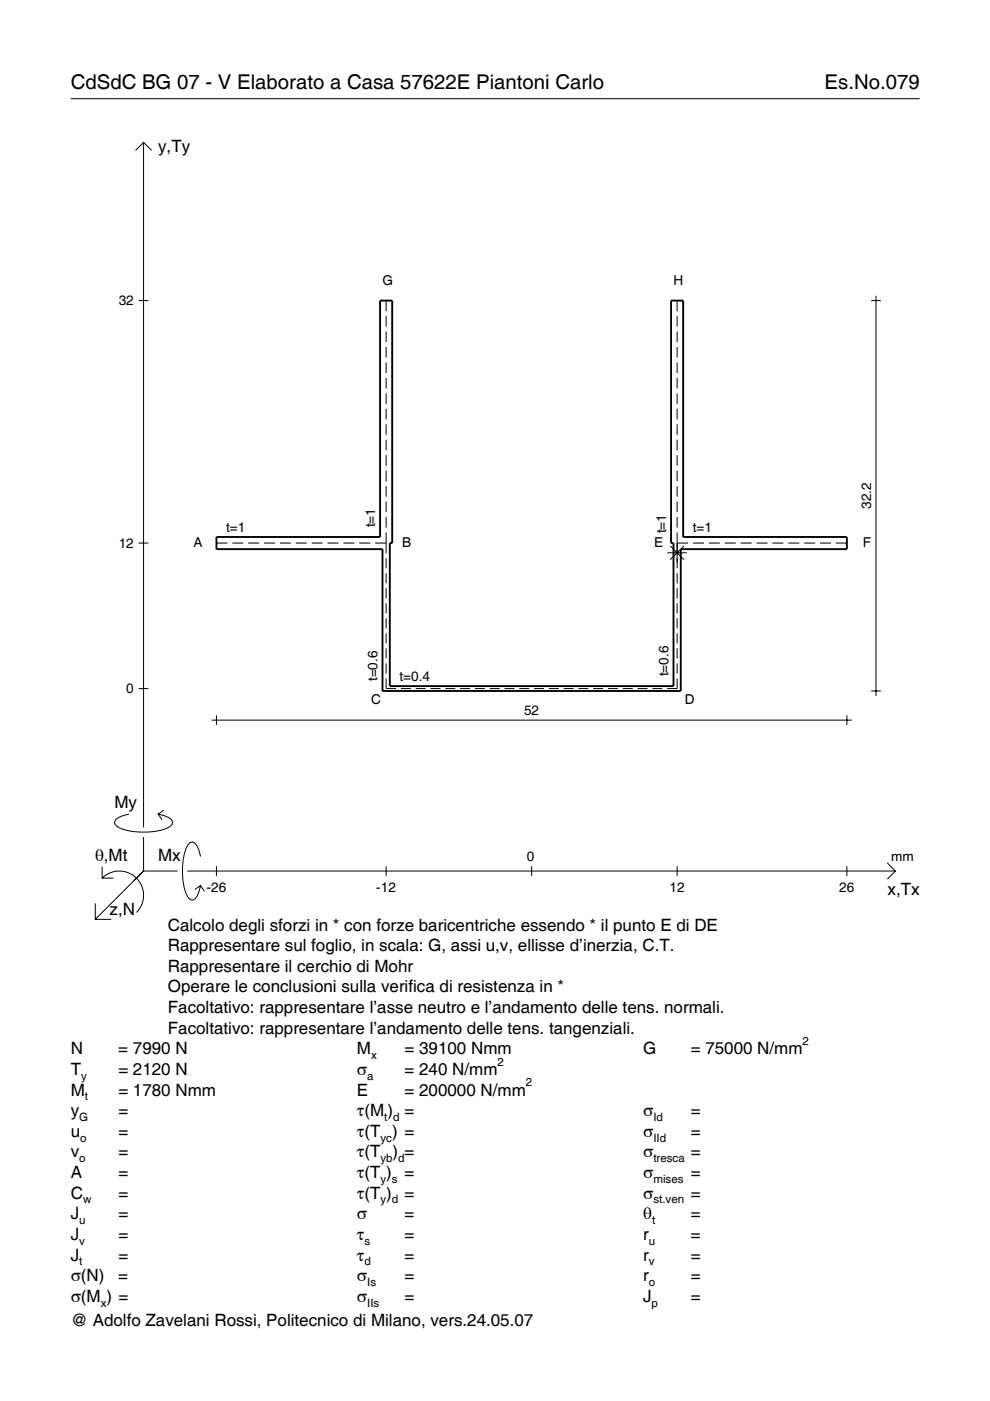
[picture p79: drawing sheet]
<svg xmlns="http://www.w3.org/2000/svg" width="210mm" height="297mm" viewBox="0 0 210 297" stroke-linecap="round" stroke-linejoin="round" font-family="sans-serif">
<defs><g id="words">
<g font-size="4.3">
<text x="15" y="18.9">CdSdC BG 07 - V Elaborato a Casa 57622E Piantoni Carlo</text>
<text x="174.8" y="18.9">Es.No.079</text>
</g>
<g font-size="3.6">
<text x="33.5" y="32.3">y,Ty</text>
<text x="24.3" y="171.3">My</text>
<text x="20.1" y="182.6">θ,Mt</text>
<text x="33.5" y="182.6">Mx</text>
<text x="188.2" y="189.8">x,Tx</text>
<text x="23.2" y="193.9">z,N</text>
<text x="35.6" y="197.3">Calcolo degli sforzi in * con forze baricentriche essendo * il punto E di DE</text>
<text x="35.6" y="201.7">Rappresentare sul foglio, in scala: G, assi u,v, ellisse d’inerzia, C.T.</text>
<text x="35.6" y="206">Rappresentare il cerchio di Mohr</text>
<text x="35.6" y="210.4">Operare le conclusioni sulla verifica di resistenza in *</text>
<text x="35.6" y="214.8">Facoltativo: rappresentare l’asse neutro e l’andamento delle tens. normali.</text>
<text x="35.6" y="219.2">Facoltativo: rappresentare l’andamento delle tens. tangenziali.</text>
<text x="15" y="223.5">N</text>
<text x="15" y="227.9">T</text>
<text x="25.1" y="223.5">= 7990 N</text>
<text x="25.1" y="227.9">= 2120 N</text>
<text x="75.7" y="227.9">σ</text>
<text x="75.7" y="223.5">M</text>
<text x="85.8" y="223.5">= 39100 Nmm</text>
<text x="85.8" y="227.9">= 240 N/mm</text>
<text x="136.4" y="223.5">G</text>
<text x="146.5" y="223.5">= 75000 N/mm</text>
<text x="15" y="232.3">M</text>
<text x="25.1" y="232.3">= 1780 Nmm</text>
<text x="75.7" y="232.3">E</text>
<text x="85.8" y="232.3">= 200000 N/mm</text>
<text x="15" y="236.7">y</text>
<text x="25.1" y="236.7">=</text>
<text x="75.7" y="236.7">τ(M ) =</text>
<text x="136.4" y="236.7">σ</text>
<text x="146.5" y="236.7">=</text>
<text x="15" y="241">u</text>
<text x="15" y="245.4">v</text>
<text x="25.1" y="241">=</text>
<text x="25.1" y="245.4">=</text>
<text x="75.7" y="241">τ(T ) =</text>
<text x="75.7" y="245.4">τ(T</text>
<text x="83.3" y="245.4">) =</text>
<text x="136.4" y="241">σ</text>
<text x="136.4" y="245.4">σ</text>
<text x="146.5" y="241">=</text>
<text x="146.5" y="245.4">=</text>
<text x="15" y="249.8">A</text>
<text x="25.1" y="249.8">=</text>
<text x="75.7" y="249.8">τ(T )</text>
<text x="85.8" y="249.8">=</text>
<text x="136.4" y="249.8">σ</text>
<text x="146.5" y="249.8">=</text>
<text x="15" y="254.2">C</text>
<text x="25.1" y="254.2">=</text>
<text x="75.7" y="254.2">τ(T )</text>
<text x="85.8" y="254.2">=</text>
<text x="136.4" y="254.2">σ</text>
<text x="146.5" y="254.2">=</text>
<text x="15" y="258.5">J</text>
<text x="15" y="262.9">J</text>
<text x="25.1" y="258.5">=</text>
<text x="25.1" y="262.9">=</text>
<text x="75.7" y="258.5">σ</text>
<text x="75.7" y="262.9">τ</text>
<text x="85.8" y="258.5">=</text>
<text x="85.8" y="262.9">=</text>
<text x="136.4" y="258.5">θ</text>
<text x="136.4" y="262.9">r</text>
<text x="146.5" y="258.5">=</text>
<text x="146.5" y="262.9">=</text>
<text x="15" y="267.3">J</text>
<text x="25.1" y="267.3">=</text>
<text x="75.7" y="267.3">τ</text>
<text x="85.8" y="267.3">=</text>
<text x="136.4" y="267.3">r</text>
<text x="146.5" y="267.3">=</text>
<text x="15" y="271.7">σ(N)</text>
<text x="25.1" y="271.7">=</text>
<text x="75.7" y="271.7">σ</text>
<text x="85.8" y="271.7">=</text>
<text x="136.4" y="271.7">r</text>
<text x="146.5" y="271.7">=</text>
<text x="15" y="281.2">@ Adolfo Zavelani Rossi, Politecnico di Milano, vers.24.05.07</text>
<text x="15" y="276">σ(M ) =</text>
<text x="75.7" y="276">σ</text>
<text x="85.8" y="276">=</text>
<text x="136.4" y="276">J</text>
<text x="146.5" y="276">=</text>
</g>
<g font-size="2.9">
<text x="25.2" y="64.7">32</text>
<text x="81.1" y="60.5">G</text>
<text x="142.8" y="60.5">H</text>
<text x="184.7" y="107.9" transform="rotate(-90 184.7 107.9)">32.2</text>
<text x="47.9" y="112.8">t=1</text>
<text x="79.6" y="111.8" transform="rotate(-90 79.6 111.8)">t=1</text>
<text x="141.2" y="113.1" transform="rotate(-90 141.2 113.1)">t=1</text>
<text x="146.9" y="112.8">t=1</text>
<text x="25.2" y="116.1">12</text>
<text x="41" y="116">A</text>
<text x="85.3" y="116">B</text>
<text x="138.7" y="116">E</text>
<text x="182.9" y="116">F</text>
<text x="141.8" y="143.4" transform="rotate(-90 141.8 143.4)">t=0.6</text>
<text x="26.8" y="147">0</text>
<text x="78.7" y="149.3">C</text>
<text x="80.1" y="144.4" transform="rotate(-90 80.1 144.4)">t=0.6</text>
<text x="84.7" y="144.4">t=0.4</text>
<text x="145.2" y="149.3">D</text>
<text x="111.1" y="151.7">52</text>
<text x="111.7" y="182.6">0</text>
<text x="189" y="182.6">mm</text>
<text x="43.8" y="189.1">-26</text>
<text x="79.8" y="189.1">-12</text>
<text x="142" y="189.1">12</text>
<text x="178" y="189.1">26</text>
</g>
<g font-size="2.4">
<text x="170.2" y="221.5">2</text>
<text x="78.7" y="224.5">x</text>
<text x="105.5" y="225.9">2</text>
<text x="17.2" y="228.9">y</text>
<text x="18" y="233.3">t</text>
<text x="77.9" y="228.9">a</text>
<text x="111.5" y="230.3">2</text>
<text x="16.8" y="237.7">G</text>
<text x="81.5" y="237.7">t d</text>
<text x="138.5" y="237.7">Id</text>
<text x="17" y="242">o</text>
<text x="80.7" y="242">yc</text>
<text x="138.5" y="242">IId</text>
<text x="16.8" y="246.4">o</text>
<text x="80.7" y="246.4">yb d</text>
<text x="80.7" y="250.8">y s</text>
<text x="138.5" y="246.4">tresca</text>
<text x="138.5" y="250.8">mises</text>
<text x="17.6" y="255.2">w</text>
<text x="80.7" y="255.2">y d</text>
<text x="138.5" y="255.2">st.ven</text>
<text x="16.8" y="259.5">u</text>
<text x="16.8" y="263.9">v</text>
<text x="77.3" y="263.9">s</text>
<text x="137.6" y="263.9">u</text>
<text x="138.2" y="259.5">t</text>
<text x="16.8" y="268.3">t</text>
<text x="77.3" y="268.3">d</text>
<text x="137.6" y="268.3">v</text>
<text x="77.9" y="272.7">Is</text>
<text x="137.6" y="272.7">o</text>
<text x="21.4" y="277">x</text>
<text x="77.9" y="277">IIs</text>
<text x="138.2" y="277">p</text>
</g>
</g></defs>
<g fill="none" stroke="#000" stroke-width=".21">
<path d="M15 20.9h180M28.7 31.9l1.7-1.7 1.8 1.7M30.4 30.2v145.2M29.4 63.7h2.1M81.9 63.7v2.3M81.9 67v2.3M81.9 70.3v2.2M81.9 73.6v2.2M81.9 76.8v2.3M143.6 63.7v2.3M143.6 67v2.3M143.6 70.3v2.2"/>
<path d="M143.6 73.6v2.2M143.6 76.8v2.3M184.7 63.7h2.1M185.7 62.7v84.8M81.9 80.1v2.3M81.9 83.4v2.2M81.9 86.7v2.2M81.9 90v2.2M81.9 93.2v2.3M81.9 96.5v2.3M81.9 99.8v2.2M143.6 80.1v2.3"/>
<path d="M143.6 83.4v2.2M143.6 86.7v2.2M143.6 90v2.2M143.6 93.2v2.3M143.6 96.5v2.3M143.6 99.8v2.2M29.4 115.1h2.1M45.9 115.1h2.3M49.2 115.1h2.4M52.6 115.1h2.3M56 115.1h2.3M59.3 115.1h2.4"/>
<path d="M62.7 115.1h2.3M66.1 115.1h2.3M69.4 115.1h2.4M72.8 115.1h2.3M76.2 115.1h2.3M79.5 115.1h2.4M81.9 103.1v2.2M81.9 106.3v2.3M81.9 109.6v2.3M81.9 112.9v4.4M81.9 118.3v2.2M141.5 117.2h4.1"/>
<path d="M142.1 115.7l2.9 3M143.6 115.1h2.3M143.6 103.1v2.2M143.6 106.3v2.3M143.6 109.6v2.3M143.6 112.9v7.6M145 115.7l-2.9 3M146.9 115.1h2.4M150.3 115.1h2.3M153.7 115.1h2.3M157 115.1h2.4M160.4 115.1h2.3"/>
<path d="M163.8 115.1h2.3M167.1 115.1h2.4M170.5 115.1h2.3M173.9 115.1h2.3M177.2 115.1h2.4M81.9 121.5v2.2M81.9 124.7v2.2M81.9 127.9v2.2M81.9 131.1v2.1M81.9 134.3v2.1M81.9 137.5v2.1M143.6 121.5v2.2"/>
<path d="M143.6 124.7v2.2M143.6 127.9v2.2M143.6 131.1v2.1M143.6 134.3v2.1M143.6 137.5v2.1M29.4 146h2.1M44.9 152.7h135.7M45.9 151.7v2M81.9 143.8v2.2h2.1M81.9 140.6v2.2M85 146h2.1M88.1 146h2.1"/>
<path d="M91.3 146h2.1M94.4 146h2.1M97.6 146h2.1M100.7 146h2.1M103.8 146h2.1M107 146h2.1M110.1 146h2.1M113.2 146h2.1M116.4 146h2.1M119.5 146h2.1M122.6 146h2.1M125.8 146h2.1"/>
<path d="M128.9 146h2.1M132 146h2.2M135.2 146h2.1M138.3 146h2.1M143.6 143.8v2.2h-2.1M143.6 140.6v2.2M179.6 151.7v2M184.7 146.5h2.1M27.3 172.6a3.6 3.6 0 0 0-3 1.7l.1 .5a5.7 5.7 0 0 0 3.8 1.5 13.3 13.3 0 0 0 7.8-1l.5-.5 .1-.5a3.6 3.6 0 0 0-3.1-1.7l.8 1.2M30.4 177.5v7.2M34.7 171.8l-1.2 .8M20.2 191.5v3.4h3.4"/>
<path d="M21.7 186.2a5.1 5.1 0 0 1 7.2 0 5.1 5.1 0 0 1 0 7.3M21.7 183.8v2.4h2.4M30.4 184.7l-10.2 10.2M30.4 184.7l-2 2M30.4 184.7h7.2M39.7 184.7h150.1M42.5 181.6a3.6 3.6 0 0 0-1.7-3.1l-.5 .1a5.7 5.7 0 0 0-1.5 3.8 13.3 13.3 0 0 0 1 7.8l.5 .5 .5 .2a3.6 3.6 0 0 0 1.7-3.1l-1.2 .8M42.5 187.8l.8 1.2M45.9 183.7v2M81.9 183.7v2M112.7 183.7v2M143.6 183.7v2"/>
<path d="M179.6 183.7v2M188.1 183l1.7 1.7-1.7 1.7"/>
</g>
<path d="M80.6 63.7h2.6v51.4h-.6v30.4h60.2v-30.4h-.5v-51.4h2.5v50.2h34.8v2.5h-35.3v30.1h-63.2v-30.1h-35.2v-2.5h34.7z" fill="none" stroke="#000" stroke-width=".4"/>
<use href="#words"/>
</svg>
